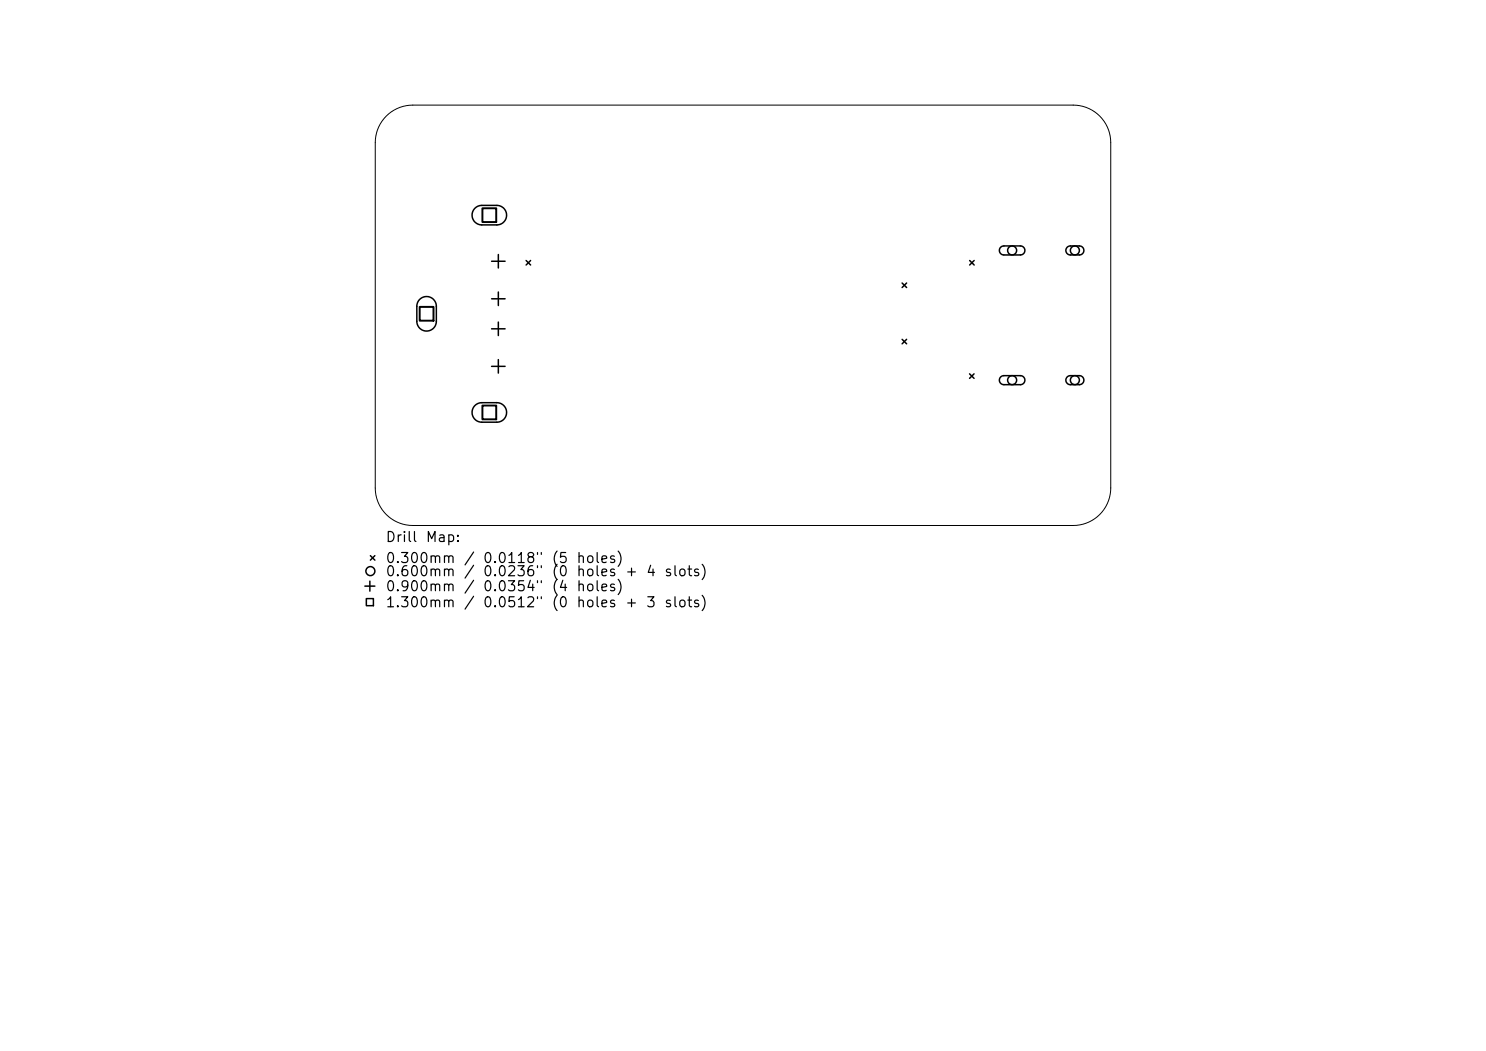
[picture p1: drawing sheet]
<svg xmlns="http://www.w3.org/2000/svg" width="297mm" height="210mm" viewBox="0 0 297 210" stroke-linecap="round" stroke-linejoin="round" font-family="sans-serif">
<defs><g id="words">
<g font-size="2">
<text x="76.9" y="108.8">Drill</text>
<text x="76.9" y="113">0.300mm</text>
<text x="84.9" y="108.8">Map:</text>
<text x="92.6" y="113">/</text>
<text x="96.4" y="113">0.0118&quot;</text>
<text x="110.1" y="113">(5</text>
<text x="115.1" y="113">holes)</text>
<text x="76.9" y="115.6">0.600mm</text>
<text x="76.9" y="118.6">0.900mm</text>
<text x="92.6" y="118.6">/</text>
<text x="96.4" y="115.6">0.0236&quot;</text>
<text x="96.4" y="118.6">0.0354&quot;</text>
<text x="110.1" y="115.6">(0</text>
<text x="110.1" y="118.6">(4</text>
<text x="115.1" y="115.6">holes</text>
<text x="115.1" y="118.6">holes)</text>
<text x="124.8" y="115.6">+</text>
<text x="129" y="115.6">4</text>
<text x="132.6" y="115.6">slots)</text>
<text x="76.9" y="121.8">1.300mm</text>
<text x="92.6" y="121.8">/</text>
<text x="96.4" y="121.8">0.0512&quot;</text>
<text x="110.1" y="121.8">(0</text>
<text x="115.1" y="121.8">holes</text>
<text x="124.8" y="121.8">+</text>
<text x="129" y="121.8">3</text>
<text x="132.6" y="121.8">slots)</text>
</g>
</g></defs>
<path d="M77.2 23.2a7.5 7.5 0 0 1 5.3-2.2h132a7.5 7.5 0 0 1 7.5 7.5v69a7.5 7.5 0 0 1-7.5 7.5h-132a7.5 7.5 0 0 1-7.5-7.5v-69a7.5 7.5 0 0 1 2.2-5.3z" fill="none" stroke="#000" stroke-width=".2"/>
<g fill="none" stroke="#000" stroke-width=".3">
<path d="M83.9 59.8a1.95 1.95 0 0 1 2.1-.4 1.95 1.95 0 0 1 1.2 1.8v3a1.95 1.95 0 0 1-1.9 2 1.95 1.95 0 0 1-2-2v-3.2l.2-.6zM94.9 41.6l.6-.4 .6-.2h3.2a1.95 1.95 0 0 1 2 2 1.95 1.95 0 0 1-2 1.9h-3a1.95 1.95 0 0 1-1.8-1.2 1.95 1.95 0 0 1 .4-2.1zM98.3 52.2h2.7M98.3 59.7h2.7M99.6 50.9v2.7M99.6 58.4v2.7M105.2 52.1l.9 .9M106.1 52.1l-.9 .9M180.3 56.6l.9 .9M181.2 56.6l-.9 .9M193.8 52.1l.9 .9M194.7 52.1l-.9 .9"/>
<path d="M200 49.4l.6-.3h3.3a.9 .9 0 0 1 .9 .9 .9 .9 0 0 1-.9 .9h-3.3a.9 .9 0 0 1-.8-.5 .9 .9 0 0 1 .2-1zM213.3 49.4l.6-.3h1.8a.9 .9 0 0 1 .9 .9 .9 .9 0 0 1-.9 .9h-1.8a.9 .9 0 0 1-.8-.5 .9 .9 0 0 1 .2-1zM98.3 65.7h2.7M98.3 73.2h2.7M99.6 64.4v2.7M99.6 71.9v2.7M180.3 67.8l.9 .9M181.2 67.8l-.9 .9M193.8 74.7l.9 .9M194.7 74.7l-.9 .9M200 75.3l.6-.2h3.3a.9 .9 0 0 1 .9 .9 .9 .9 0 0 1-.9 .9h-3.3a.9 .9 0 0 1-.8-.6 .9 .9 0 0 1 .2-1zM213.3 75.3l.6-.2h1.8a.9 .9 0 0 1 .9 .9 .9 .9 0 0 1-.9 .9h-1.8a.9 .9 0 0 1-.8-.6 .9 .9 0 0 1 .2-1z"/>
<path d="M94.9 81l.6-.4 .6-.1h3.2a1.95 1.95 0 0 1 2 1.9 1.95 1.95 0 0 1-2 2h-3a1.95 1.95 0 0 1-1.8-1.2 1.95 1.95 0 0 1 .4-2.2zM72.9 117.1h2M73.2 119.6h1.4v1.4h-1.4zM73.9 116.1v2M74 111l.9 .9M74.9 111l-.9 .9"/>
<circle cx="202.3" cy="50" r=".9"/>
<circle cx="214.8" cy="50" r=".9"/>
<circle cx="202.3" cy="76" r=".9"/>
<circle cx="214.8" cy="76" r=".9"/>
<circle cx="74" cy="114.1" r=".9"/>
</g>
<path d="M96.4 41.6h2.8v2.8h-2.8zM83.9 61.3h2.7v2.8h-2.7zM96.4 81h2.8v2.8h-2.8z" fill="none" stroke="#000" stroke-width=".39"/>
<use href="#words"/>
</svg>
